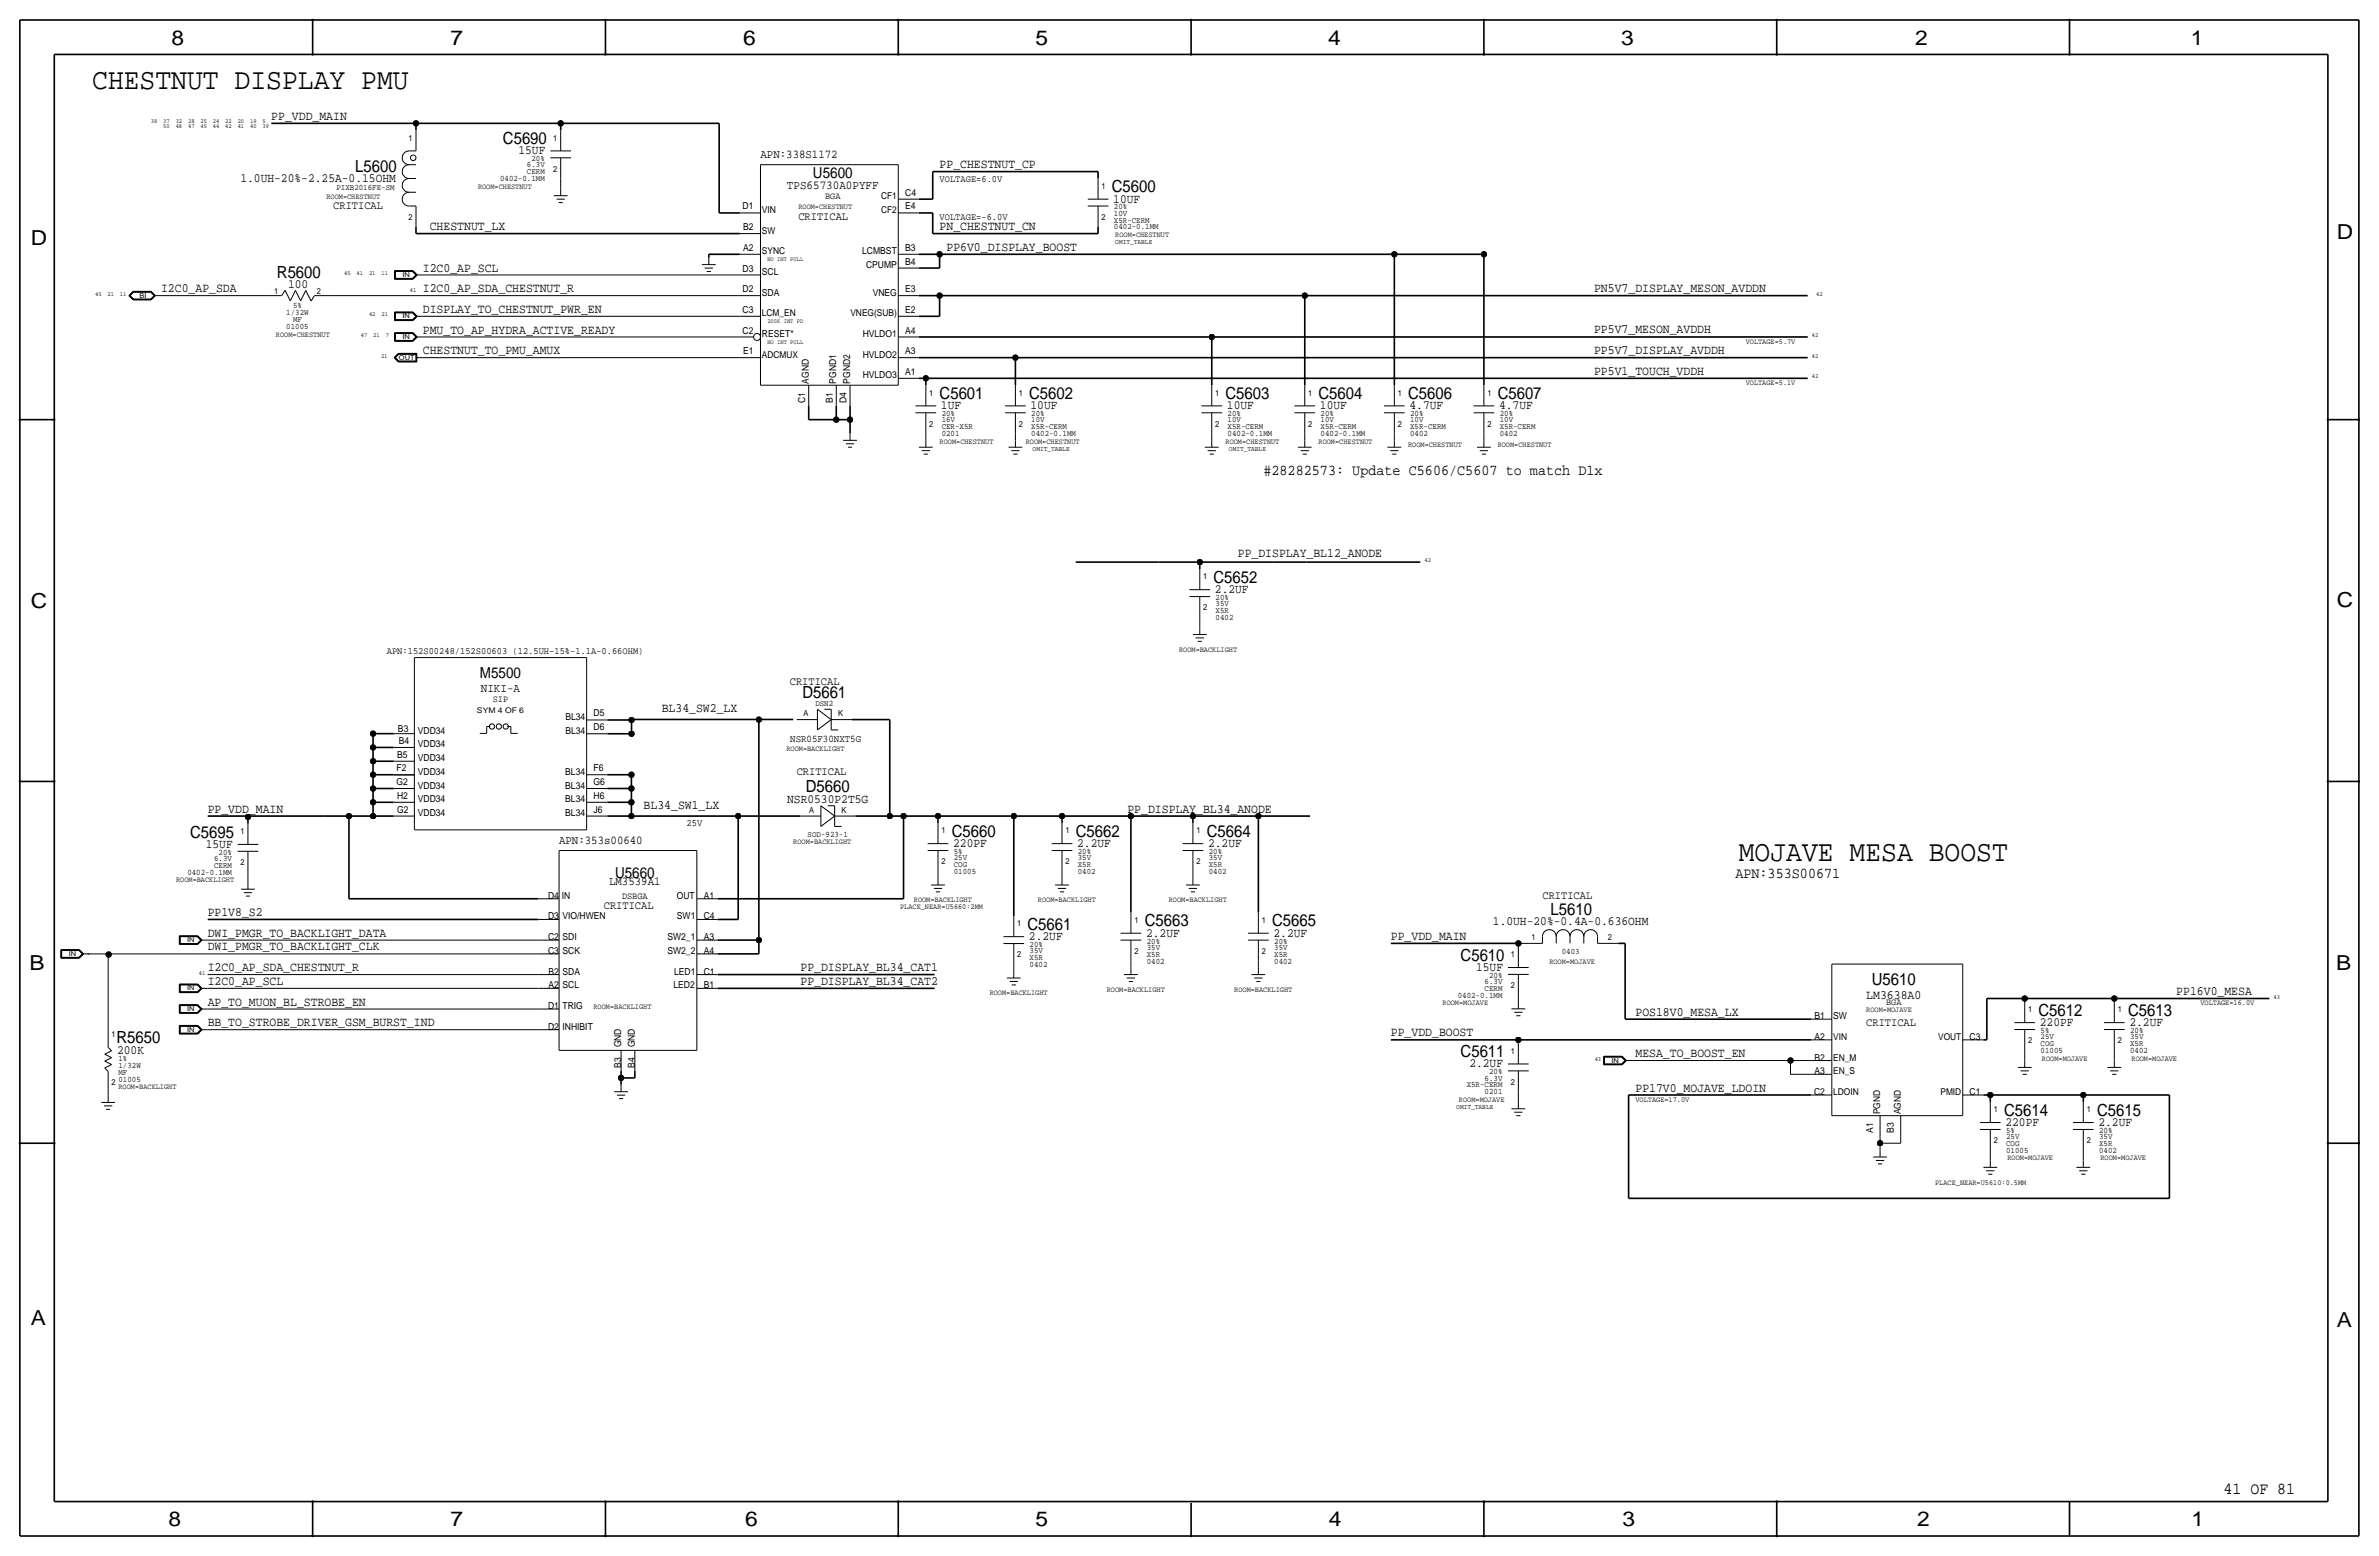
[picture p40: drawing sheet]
<svg xmlns="http://www.w3.org/2000/svg" width="877mm" height="574mm" viewBox="0 0 877 574" stroke-linecap="round" stroke-linejoin="round" font-family="sans-serif">
<defs><g id="words">
<g font-size="10.9">
<text x="34" y="32.8">CHESTNUT DISPLAY PMU</text>
<text x="641" y="317.2">MOJAVE MESA BOOST</text>
</g>
<g font-size="7.6">
<text x="63.2" y="16.5">8</text>
<text x="166.1" y="16.5">7</text>
<text x="274" y="16.5">6</text>
<text x="381.7" y="16.5">5</text>
<text x="489.7" y="16.5">4</text>
<text x="597.6" y="16.5">3</text>
<text x="706.1" y="16.5">2</text>
<text x="807.7" y="16.5">1</text>
<text x="861.5" y="88.1">D</text>
<text x="11.4" y="90.4">D</text>
<text x="11.4" y="224.3">C</text>
<text x="861.5" y="223.8">C</text>
<text x="10.8" y="357.6">B</text>
<text x="861.3" y="357.4">B</text>
<text x="11.3" y="488.4">A</text>
<text x="861.5" y="489.2">A</text>
<text x="62.2" y="562.6">8</text>
<text x="166" y="562.6">7</text>
<text x="274.8" y="562.6">6</text>
<text x="381.7" y="562.6">5</text>
<text x="489.9" y="562.6">4</text>
<text x="598.1" y="562.6">3</text>
<text x="706.8" y="562.6">2</text>
<text x="807.9" y="562.6">1</text>
</g>
<g font-size="6.2">
<text x="185.4" y="53.1">C5690</text>
<text x="131" y="63.2">L5600</text>
<text x="409.9" y="70.9">C5600</text>
<text x="102.1" y="102.6">R5600</text>
<text x="346.4" y="147.1">C5601</text>
<text x="379.4" y="147.1">C5602</text>
<text x="451.8" y="147.1">C5603</text>
<text x="486.1" y="147.1">C5604</text>
<text x="519.1" y="147.1">C5606</text>
<text x="552.1" y="147.1">C5607</text>
<text x="447.4" y="214.8">C5652</text>
<text x="295.8" y="257.4">D5661</text>
<text x="297.1" y="291.9">D5660</text>
<text x="70.1" y="308.7">C5695</text>
<text x="350.9" y="308.4">C5660</text>
<text x="396.6" y="308.4">C5662</text>
<text x="444.9" y="308.4">C5664</text>
<text x="422" y="341.4">C5663</text>
<text x="469" y="341.4">C5665</text>
<text x="571.7" y="337.3">L5610</text>
<text x="378.8" y="342.7">C5661</text>
<text x="538.5" y="354.1">C5610</text>
<text x="690.1" y="363">U5610</text>
<text x="751.5" y="374.4">C5612</text>
<text x="784.6" y="374.4">C5613</text>
<text x="42.9" y="384.5">R5650</text>
<text x="538.5" y="389.6">C5611</text>
<text x="738.8" y="411.2">C5614</text>
<text x="773.1" y="411.2">C5615</text>
<text x="819.7" y="550.8">41 OF 81</text>
</g>
<g font-size="5.6">
<text x="299.7" y="65.8">U5600</text>
<text x="465.8" y="175">#28282573: Update C5606/C5607 to match D1x</text>
<text x="176.9" y="250">M5500</text>
<text x="226.7" y="323.7">U5660</text>
<text x="639.8" y="323.6">APN:353S00671</text>
</g>
<g font-size="4.7">
<text x="100" y="44.2">PP_VDD_MAIN</text>
<text x="191.1" y="56.9">15UF</text>
<text x="346.4" y="62">PP_CHESTNUT_CP</text>
<text x="88.6" y="67.1">1.0UH-20%-2.25A-0.15OHM</text>
<text x="410.4" y="74.7">10UF</text>
<text x="158.4" y="84.8">CHESTNUT_LX</text>
<text x="346.4" y="84.8">PN_CHESTNUT_CN</text>
<text x="348.9" y="92.5">PP6V0_DISPLAY_BOOST</text>
<text x="155.9" y="100.1">I2C0_AP_SCL</text>
<text x="59.4" y="107.7">I2C0_AP_SDA</text>
<text x="106.2" y="106.2">100</text>
<text x="155.9" y="107.7">I2C0_AP_SDA_CHESTNUT_R</text>
<text x="587.7" y="107.7">PN5V7_DISPLAY_MESON_AVDDN</text>
<text x="155.9" y="115.3">DISPLAY_TO_CHESTNUT_PWR_EN</text>
<text x="155.9" y="122.9">PMU_TO_AP_HYDRA_ACTIVE_READY</text>
<text x="587.7" y="122.9">PP5V7_MESON_AVDDH</text>
<text x="155.9" y="130.6">CHESTNUT_TO_PMU_AMUX</text>
<text x="587.7" y="130.5">PP5V7_DISPLAY_AVDDH</text>
<text x="587.7" y="138.2">PP5V1_TOUCH_VDDH</text>
<text x="346.9" y="150.9">1UF</text>
<text x="379.9" y="150.9">10UF</text>
<text x="452.3" y="150.9">10UF</text>
<text x="486.6" y="150.9">10UF</text>
<text x="519.6" y="150.9">4.7UF</text>
<text x="552.7" y="150.9">4.7UF</text>
<text x="456.3" y="205.3">PP_DISPLAY_BL12_ANODE</text>
<text x="447.9" y="218.6">2.2UF</text>
<text x="244" y="262.6">BL34_SW2_LX</text>
<text x="76.6" y="299.5">PP_VDD_MAIN</text>
<text x="237.3" y="298.1">BL34_SW1_LX</text>
<text x="290.2" y="296">NSR0530P2T5G</text>
<text x="415.7" y="299.5">PP_DISPLAY_BL34_ANODE</text>
<text x="75.8" y="312.5">15UF</text>
<text x="351.4" y="312.2">220PF</text>
<text x="397.1" y="312.2">2.2UF</text>
<text x="445.4" y="312.2">2.2UF</text>
<text x="76.6" y="337.6">PP1V8_S2</text>
<text x="550.4" y="340.9">1.0UH-20%-0.4A-0.636OHM</text>
<text x="76.6" y="345.3">DWI_PMGR_TO_BACKLIGHT_DATA</text>
<text x="379.3" y="346.5">2.2UF</text>
<text x="422.5" y="345.3">2.2UF</text>
<text x="469.5" y="345.3">2.2UF</text>
<text x="512.8" y="346.5">PP_VDD_MAIN</text>
<text x="76.6" y="350.3">DWI_PMGR_TO_BACKLIGHT_CLK</text>
<text x="76.6" y="358">I2C0_AP_SDA_CHESTNUT_R</text>
<text x="295.1" y="358">PP_DISPLAY_BL34_CAT1</text>
<text x="544.2" y="357.9">15UF</text>
<text x="76.6" y="363">I2C0_AP_SCL</text>
<text x="295.1" y="363">PP_DISPLAY_BL34_CAT2</text>
<text x="76.6" y="370.7">AP_TO_MUON_BL_STROBE_EN</text>
<text x="688.1" y="368">LM3638A0</text>
<text x="802.3" y="366.8">PP16V0_MESA</text>
<text x="602.9" y="374.4">POS18V0_MESA_LX</text>
<text x="76.6" y="378.3">BB_TO_STROBE_DRIVER_GSM_BURST_IND</text>
<text x="512.8" y="382">PP_VDD_BOOST</text>
<text x="752" y="378.2">220PF</text>
<text x="785.1" y="378.2">2.2UF</text>
<text x="43.2" y="388.3">200K</text>
<text x="602.9" y="389.6">MESA_TO_BOOST_EN</text>
<text x="541.7" y="393.4">2.2UF</text>
<text x="602.9" y="402.3">PP17V0_MOJAVE_LDOIN</text>
<text x="739.3" y="415">220PF</text>
<text x="773.6" y="415">2.2UF</text>
</g>
<g font-size="4.5">
<text x="290.1" y="69.6">TPS65730A0PYFF</text>
<text x="177.3" y="255.1">NIKI-A</text>
</g>
<g font-size="4.4">
<text x="280.4" y="58.2">APN:338S1172</text>
<text x="206.1" y="311">APN:353s00640</text>
<text x="224.6" y="326.2">LM3539A1</text>
</g>
<g font-size="4.3">
<text x="122.9" y="77.2">CRITICAL</text>
<text x="294.3" y="81">CRITICAL</text>
<text x="291.2" y="252.5">CRITICAL</text>
<text x="293.7" y="285.6">CRITICAL</text>
<text x="222.6" y="335.1">CRITICAL</text>
<text x="568.7" y="331.2">CRITICAL</text>
<text x="688" y="378.2">CRITICAL</text>
</g>
<text font-size="3.8" x="291.3" y="273.6">NSR05F30NXT5G</text>
<g font-size="3.6">
<text x="346.4" y="67.1">VOLTAGE=6.0V</text>
<text x="346.4" y="81">VOLTAGE=-6.0V</text>
<text x="142.6" y="241.1">APN:152S00248/152S00603 (12.5UH-15%-1.1A-0.66OHM)</text>
<text x="253.1" y="304.6">25V</text>
</g>
<g font-size="3.5">
<text x="273.8" y="77.2">D1</text>
<text x="304.2" y="73.4">BGA</text>
<text x="324.8" y="73.4">CF1</text>
<text x="333.7" y="77.2">E4</text>
<text x="333.7" y="72.1">C4</text>
<text x="280.9" y="78.5">VIN</text>
<text x="324.8" y="78.5">CF2</text>
<text x="274" y="84.8">B2</text>
<text x="280.9" y="86.1">SW</text>
<text x="274" y="92.5">A2</text>
<text x="280.9" y="93.7">SYNC</text>
<text x="317.9" y="93.7">LCMBST</text>
<text x="333.7" y="92.5">B3</text>
<text x="273.8" y="100.1">D3</text>
<text x="280.9" y="101.3">SCL</text>
<text x="319.3" y="98.8">CPUMP</text>
<text x="333.7" y="97.5">B4</text>
<text x="273.8" y="107.7">D2</text>
<text x="333.7" y="107.7">E3</text>
<text x="280.9" y="109">SDA</text>
<text x="321.7" y="109">VNEG</text>
<text x="273.8" y="115.3">C3</text>
<text x="280.9" y="116.6">LCM_EN</text>
<text x="313.5" y="116.6">VNEG(SUB)</text>
<text x="333.7" y="115.3">E2</text>
<text x="273.8" y="122.9">C2</text>
<text x="280.9" y="124.2">RESET*</text>
<text x="318" y="124.2">HVLDO1</text>
<text x="333.7" y="122.9">A4</text>
<text x="274" y="130.6">E1</text>
<text x="280.9" y="131.8">ADCMUX</text>
<text x="318" y="131.8">HVLDO2</text>
<text x="333.7" y="130.6">A3</text>
<text x="298.1" y="141.5" transform="rotate(-90 298.1 141.5)">AGND</text>
<text x="308.3" y="141.5" transform="rotate(-90 308.3 141.5)">PGND1</text>
<text x="313.4" y="141.5" transform="rotate(-90 313.4 141.5)">PGND2</text>
<text x="318" y="139.4">HVLDO3</text>
<text x="333.7" y="138.2">A1</text>
<text x="296.9" y="148.6" transform="rotate(-90 296.9 148.6)">C1</text>
<text x="307" y="148.4" transform="rotate(-90 307 148.4)">B1</text>
<text x="312.1" y="148.6" transform="rotate(-90 312.1 148.6)">D4</text>
<text x="181.7" y="258.9">SIP</text>
<text x="146.7" y="269.8">B3</text>
<text x="208.4" y="265.4">BL34</text>
<text x="218.9" y="269.2">D6</text>
<text x="218.9" y="264.1">D5</text>
<text x="147" y="274.4">B4</text>
<text x="154" y="270.4">VDD34</text>
<text x="154" y="275.5">VDD34</text>
<text x="208.4" y="270.5">BL34</text>
<text x="146.4" y="279.3">B5</text>
<text x="154" y="280.6">VDD34</text>
<text x="146.2" y="284.3">F2</text>
<text x="154" y="285.6">VDD34</text>
<text x="208.4" y="285.6">BL34</text>
<text x="218.8" y="284.3">F6</text>
<text x="146.2" y="289.4">G2</text>
<text x="154" y="290.6">VDD34</text>
<text x="208.4" y="290.6">BL34</text>
<text x="218.8" y="289.4">G6</text>
<text x="146.4" y="299.5">G2</text>
<text x="146.4" y="294.5">H2</text>
<text x="154" y="295.7">VDD34</text>
<text x="208.4" y="295.7">BL34</text>
<text x="218.8" y="299.5">J6</text>
<text x="218.8" y="294.4">H6</text>
<text x="154" y="300.8">VDD34</text>
<text x="208.4" y="300.8">BL34</text>
<text x="202.1" y="331.3">D4</text>
<text x="207.1" y="331.3">IN</text>
<text x="229.3" y="331.3">DSBGA</text>
<text x="249.5" y="331.3">OUT</text>
<text x="259.5" y="331.3">A1</text>
<text x="202.1" y="338.9">D3</text>
<text x="207.4" y="338.9">VIO/HWEN</text>
<text x="249.6" y="338.9">SW1</text>
<text x="259.5" y="338.9">C4</text>
<text x="202.1" y="346.5">C2</text>
<text x="207.4" y="346.5">SDI</text>
<text x="246.1" y="346.5">SW2_1</text>
<text x="259.5" y="346.5">A3</text>
<text x="202.1" y="351.6">C3</text>
<text x="207.4" y="351.6">SCK</text>
<text x="246.1" y="351.6">SW2_2</text>
<text x="259.5" y="351.6">A4</text>
<text x="202.3" y="359.2">B2</text>
<text x="207.4" y="359.2">SDA</text>
<text x="248.5" y="359.2">LED1</text>
<text x="259.5" y="359.2">C1</text>
<text x="202.3" y="364.3">A2</text>
<text x="207.4" y="364.3">SCL</text>
<text x="248.3" y="364.3">LED2</text>
<text x="259.5" y="364.3">B1</text>
<text x="202.1" y="371.9">D1</text>
<text x="207.4" y="371.9">TRIG</text>
<text x="695.4" y="370.6">BGA</text>
<text x="668.9" y="375.7">B1</text>
<text x="675.8" y="375.7">SW</text>
<text x="202.1" y="379.5">D2</text>
<text x="207.4" y="379.5">INHIBIT</text>
<text x="668.9" y="383.3">A2</text>
<text x="675.8" y="383.3">VIN</text>
<text x="714.5" y="383.3">VOUT</text>
<text x="726.1" y="383.3">C3</text>
<text x="229" y="386.1" transform="rotate(-90 229 386.1)">GND</text>
<text x="234" y="386.1" transform="rotate(-90 234 386.1)">GND</text>
<text x="229" y="393.6" transform="rotate(-90 229 393.6)">B3</text>
<text x="234" y="393.6" transform="rotate(-90 234 393.6)">B4</text>
<text x="668.9" y="396">A3</text>
<text x="668.9" y="390.9">B2</text>
<text x="675.8" y="396">EN_S</text>
<text x="675.8" y="390.9">EN_M</text>
<text x="668.8" y="403.6">C2</text>
<text x="675.8" y="403.6">LDOIN</text>
<text x="715.4" y="403.6">PMID</text>
<text x="726.1" y="403.6">C1</text>
<text x="693.1" y="410.7" transform="rotate(-90 693.1 410.7)">PGND</text>
<text x="700.7" y="410.7" transform="rotate(-90 700.7 410.7)">AGND</text>
<text x="690.6" y="417.6" transform="rotate(-90 690.6 417.6)">A1</text>
<text x="698.2" y="417.6" transform="rotate(-90 698.2 417.6)">B3</text>
</g>
<g font-size="3.1">
<text x="150.6" y="51.8">1</text>
<text x="203.9" y="51.8">1</text>
<text x="195.9" y="59.4">20%</text>
<text x="194.3" y="61.7">6.3V</text>
<text x="194.3" y="64.3">CERM</text>
<text x="203.9" y="63.2">2</text>
<text x="124" y="70.1">PIXB2016FE-SM</text>
<text x="184.4" y="66.8">0402-0.1MM</text>
<text x="406.1" y="69.6">1</text>
<text x="410.7" y="77.2">20%</text>
<text x="150.6" y="81">2</text>
<text x="406.1" y="81">2</text>
<text x="410.7" y="79.5">10V</text>
<text x="410.7" y="82">X5R-CERM</text>
<text x="410.7" y="84.6">0402-0.1MM</text>
<text x="101" y="108.2">1</text>
<text x="108" y="113.5">5%</text>
<text x="116.8" y="108.2">2</text>
<text x="105.6" y="116.1">1/32W</text>
<text x="108" y="118.6">MF</text>
<text x="105.6" y="121.2">01005</text>
<text x="342.6" y="145.8">1</text>
<text x="375.6" y="145.8">1</text>
<text x="448" y="145.8">1</text>
<text x="482.3" y="145.8">1</text>
<text x="515.3" y="145.8">1</text>
<text x="548.3" y="145.8">1</text>
<text x="347.2" y="155.7">16V</text>
<text x="347.2" y="153.4">20%</text>
<text x="380.2" y="153.4">20%</text>
<text x="380.2" y="155.7">10V</text>
<text x="452.6" y="153.4">20%</text>
<text x="452.6" y="155.7">10V</text>
<text x="486.9" y="155.7">10V</text>
<text x="486.9" y="153.4">20%</text>
<text x="519.9" y="153.4">20%</text>
<text x="519.9" y="155.7">10V</text>
<text x="552.9" y="155.7">10V</text>
<text x="552.9" y="153.4">20%</text>
<text x="342.6" y="157.2">2</text>
<text x="347.2" y="158.2">CER-X5R</text>
<text x="347.2" y="160.8">0201</text>
<text x="375.6" y="157.2">2</text>
<text x="380.2" y="158.2">X5R-CERM</text>
<text x="380.2" y="160.8">0402-0.1MM</text>
<text x="448" y="157.2">2</text>
<text x="452.6" y="160.8">0402-0.1MM</text>
<text x="452.6" y="158.2">X5R-CERM</text>
<text x="482.3" y="157.2">2</text>
<text x="486.9" y="158.2">X5R-CERM</text>
<text x="486.9" y="160.8">0402-0.1MM</text>
<text x="515.3" y="157.2">2</text>
<text x="519.9" y="160.8">0402</text>
<text x="519.9" y="158.2">X5R-CERM</text>
<text x="548.3" y="157.2">2</text>
<text x="552.9" y="160.8">0402</text>
<text x="552.9" y="158.2">X5R-CERM</text>
<text x="443.6" y="213.5">1</text>
<text x="448.2" y="221.2">20%</text>
<text x="443.6" y="225">2</text>
<text x="448.2" y="223.4">35V</text>
<text x="448.2" y="226">X5R</text>
<text x="448.2" y="228.5">0402</text>
<text x="296.3" y="264">A</text>
<text x="300.6" y="260.2">DSN2</text>
<text x="309" y="264">K</text>
<text x="298.3" y="299.5">A</text>
<text x="310.2" y="299.5">K</text>
<text x="88.6" y="307.4">1</text>
<text x="297.7" y="308.4">SOD-923-1</text>
<text x="347.1" y="307.2">1</text>
<text x="392.8" y="307.2">1</text>
<text x="441.1" y="307.2">1</text>
<text x="79" y="317.3">6.3V</text>
<text x="80.6" y="315.1">20%</text>
<text x="351.7" y="314.8">5%</text>
<text x="351.7" y="317.1">25V</text>
<text x="397.4" y="317.1">35V</text>
<text x="397.4" y="314.8">20%</text>
<text x="445.6" y="314.8">20%</text>
<text x="445.6" y="317.1">35V</text>
<text x="69.1" y="322.4">0402-0.1MM</text>
<text x="79" y="319.9">CERM</text>
<text x="88.6" y="318.9">2</text>
<text x="347.1" y="318.6">2</text>
<text x="351.7" y="322.1">01005</text>
<text x="351.7" y="319.6">COG</text>
<text x="392.8" y="318.6">2</text>
<text x="397.4" y="322.1">0402</text>
<text x="397.4" y="319.6">X5R</text>
<text x="441.1" y="318.6">2</text>
<text x="445.6" y="319.6">X5R</text>
<text x="445.6" y="322.1">0402</text>
<text x="375" y="341.4">1</text>
<text x="418.2" y="340.2">1</text>
<text x="465.2" y="340.2">1</text>
<text x="422.8" y="347.8">20%</text>
<text x="469.8" y="347.8">20%</text>
<text x="564.6" y="346.5">1</text>
<text x="592.8" y="346.5">2</text>
<text x="375" y="352.9">2</text>
<text x="379.6" y="349.1">20%</text>
<text x="379.6" y="351.3">35V</text>
<text x="379.6" y="353.9">X5R</text>
<text x="418.2" y="351.6">2</text>
<text x="422.8" y="352.6">X5R</text>
<text x="422.8" y="350.1">35V</text>
<text x="465.2" y="351.6">2</text>
<text x="469.8" y="350.1">35V</text>
<text x="469.8" y="352.6">X5R</text>
<text x="557" y="352.8">1</text>
<text x="575.8" y="351.8">0403</text>
<text x="379.6" y="356.4">0402</text>
<text x="422.8" y="355.2">0402</text>
<text x="469.8" y="355.2">0402</text>
<text x="547.3" y="365.3">CERM</text>
<text x="547.3" y="362.7">6.3V</text>
<text x="549" y="360.4">20%</text>
<text x="557" y="364.2">2</text>
<text x="537.4" y="367.8">0402-0.1MM</text>
<text x="747.7" y="373.1">1</text>
<text x="780.7" y="373.1">1</text>
<text x="41.1" y="382.2">1</text>
<text x="752.3" y="380.7">5%</text>
<text x="752.3" y="383">25V</text>
<text x="785.3" y="383">35V</text>
<text x="785.3" y="380.7">20%</text>
<text x="557" y="388.4">1</text>
<text x="747.7" y="384.6">2</text>
<text x="752.3" y="388.1">01005</text>
<text x="752.3" y="385.6">COG</text>
<text x="780.7" y="384.6">2</text>
<text x="785.3" y="385.6">X5R</text>
<text x="785.3" y="388.1">0402</text>
<text x="43.7" y="393.7">1/32W</text>
<text x="43.7" y="391.1">1%</text>
<text x="549" y="396">20%</text>
<text x="41.1" y="400">2</text>
<text x="43.7" y="396.2">MF</text>
<text x="43.7" y="398.7">01005</text>
<text x="540.7" y="400.8">X5R-CERM</text>
<text x="547.3" y="398.3">6.3V</text>
<text x="557" y="399.8">2</text>
<text x="547.3" y="403.4">0201</text>
<text x="735" y="410">1</text>
<text x="769.3" y="410">1</text>
<text x="739.6" y="419.9">25V</text>
<text x="739.6" y="417.6">5%</text>
<text x="773.9" y="419.9">35V</text>
<text x="773.9" y="417.6">20%</text>
<text x="735" y="421.4">2</text>
<text x="739.6" y="422.4">COG</text>
<text x="739.6" y="424.9">01005</text>
<text x="769.3" y="421.4">2</text>
<text x="773.9" y="422.4">X5R</text>
<text x="773.9" y="424.9">0402</text>
</g>
<g font-size="2.9">
<text x="176.2" y="69.6">ROOM=CHESTNUT</text>
<text x="120.3" y="73.4">ROOM=CHESTNUT</text>
<text x="294.3" y="77.2">ROOM=CHESTNUT</text>
<text x="411.2" y="87.4">ROOM=CHESTNUT</text>
<text x="101.7" y="124.2">ROOM=CHESTNUT</text>
<text x="643.6" y="126.7">VOLTAGE=5.7V</text>
<text x="643.6" y="142">VOLTAGE=5.1V</text>
<text x="346.4" y="163.6">ROOM=CHESTNUT</text>
<text x="378.2" y="163.6">ROOM=CHESTNUT</text>
<text x="451.8" y="163.6">ROOM=CHESTNUT</text>
<text x="486.1" y="163.6">ROOM=CHESTNUT</text>
<text x="519.1" y="164.8">ROOM=CHESTNUT</text>
<text x="552.1" y="164.8">ROOM=CHESTNUT</text>
<text x="434.7" y="240.2">ROOM=BACKLIGHT</text>
<text x="175.8" y="262.7">SYM 4 OF 6</text>
<text x="289.9" y="276.7">ROOM=BACKLIGHT</text>
<text x="292.5" y="311">ROOM=BACKLIGHT</text>
<text x="64.9" y="325.2">ROOM=BACKLIGHT</text>
<text x="331.8" y="335.1">PLACE_NEAR=U5660:2MM</text>
<text x="336.9" y="332.6">ROOM=BACKLIGHT</text>
<text x="382.6" y="332.6">ROOM=BACKLIGHT</text>
<text x="430.9" y="332.5">ROOM=BACKLIGHT</text>
<text x="571.2" y="355.3">ROOM=MOJAVE</text>
<text x="408" y="365.6">ROOM=BACKLIGHT</text>
<text x="455" y="365.6">ROOM=BACKLIGHT</text>
<text x="218.8" y="371.9">ROOM=BACKLIGHT</text>
<text x="364.9" y="366.8">ROOM=BACKLIGHT</text>
<text x="531.8" y="370.6">ROOM=MOJAVE</text>
<text x="811.2" y="370.6">VOLTAGE=16.0V</text>
<text x="688" y="373.1">ROOM=MOJAVE</text>
<text x="752.8" y="390.9">ROOM=MOJAVE</text>
<text x="785.8" y="390.9">ROOM=MOJAVE</text>
<text x="43.7" y="401.3">ROOM=BACKLIGHT</text>
<text x="537.9" y="406.1">ROOM=MOJAVE</text>
<text x="602.9" y="406.1">VOLTAGE=17.0V</text>
<text x="740.1" y="427.7">ROOM=MOJAVE</text>
<text x="774.4" y="427.7">ROOM=MOJAVE</text>
<text x="713.4" y="436.6">PLACE_NEAR=U5610:0.5MM</text>
</g>
<g font-size="2.6">
<text x="411.2" y="89.9">OMIT_TABLE</text>
<text x="380.7" y="166.1">OMIT_TABLE</text>
<text x="453.1" y="166.1">OMIT_TABLE</text>
<text x="536.9" y="408.7">OMIT_TABLE</text>
</g>
<g font-size="2.5">
<text x="148.3" y="102.1">IN</text>
<text x="51.5" y="109.7">BI</text>
<text x="148.3" y="117.3">IN</text>
<text x="148.3" y="125">IN</text>
<text x="147.1" y="132.6">OUT</text>
<text x="69" y="347.3">IN</text>
<text x="25.3" y="352.4">IN</text>
<text x="69" y="365.1">IN</text>
<text x="69" y="372.7">IN</text>
<text x="69" y="380.3">IN</text>
<text x="594.1" y="391.7">IN</text>
</g>
<g font-size="2.3">
<text x="55.6" y="45.5">38</text>
<text x="60.2" y="47.3">50</text>
<text x="60.2" y="45.5">37</text>
<text x="64.8" y="47.3">48</text>
<text x="64.8" y="45.5">32</text>
<text x="69.3" y="47.3">47</text>
<text x="69.3" y="45.5">28</text>
<text x="73.9" y="47.3">45</text>
<text x="73.9" y="45.5">25</text>
<text x="78.5" y="47.3">44</text>
<text x="78.5" y="45.5">24</text>
<text x="83.1" y="47.3">42</text>
<text x="83.1" y="45.5">22</text>
<text x="87.6" y="47.3">41</text>
<text x="87.6" y="45.5">20</text>
<text x="92.2" y="47.3">40</text>
<text x="92.2" y="45.5">19</text>
<text x="96.8" y="47.3">39</text>
<text x="96.8" y="45.5">5</text>
<text x="126.9" y="101.4">45</text>
<text x="131.5" y="101.4">41</text>
<text x="136.1" y="101.4">21</text>
<text x="140.6" y="101.4">11</text>
<text x="282.9" y="96.3">NO INT PULL</text>
<text x="151.1" y="107.7">41</text>
<text x="35.1" y="109">45</text>
<text x="39.6" y="109">21</text>
<text x="44.2" y="109">11</text>
<text x="669.5" y="109">42</text>
<text x="136.1" y="116.6">42</text>
<text x="140.6" y="116.6">21</text>
<text x="282.9" y="119.1">200K INT PD</text>
<text x="133.1" y="124.2">47</text>
<text x="137.6" y="124.2">21</text>
<text x="142.2" y="124.2">7</text>
<text x="668" y="124.2">42</text>
<text x="140.5" y="131.8">21</text>
<text x="282.9" y="126.7">NO INT PULL</text>
<text x="668" y="131.8">42</text>
<text x="668" y="139.4">42</text>
<text x="525.2" y="207.2">42</text>
<text x="73.3" y="359.2">41</text>
<text x="838.2" y="368">43</text>
<text x="587.9" y="390.9">43</text>
</g>
</g></defs>
<g fill="none" stroke="#000" stroke-width=".37">
<path d="M150.8 55.6h2.6zM150.8 55.6a2.54 2.54 0 0 0-2.5 2.6 2.54 2.54 0 0 0 2.5 2.5 2.54 2.54 0 0 0-2.5 2.5 2.54 2.54 0 0 0 2.5 2.6 2.54 2.54 0 0 0-2.5 2.5 2.54 2.54 0 0 0 2.5 2.6 2.54 2.54 0 0 0-2.5 2.5 2.54 2.54 0 0 0 2.5 2.5M153.4 48v7.6zM202.9 58.2h7.6zM202.9 55.6h7.6zM206.7 48v7.6zM206.7 58.2v7.6zM150.8 60.7h2.6zM150.8 65.8h2.6zM150.8 70.9h2.6zM150.8 75.9h2.6zM153.4 75.9v7.7z"/>
<path d="M204.2 72.1h5zM205.2 73.4h3zM205.9 74.7h1.6zM206.7 65.8v3.8zM206.7 69.6v2.5zM272.7 78.5h7.7zM280.4 60.7v81.3zM280.4 60.7h50.8zM331.2 73.4h7.6zM331.2 78.5h7.6zM331.2 60.7v81.3zM401 75.9h7.6z"/>
<path d="M401 73.4h7.6zM404.8 65.8v7.6zM404.8 75.9v7.7zM145.4 99.8h6.8zM145.4 99.8v3.1zM145.5 99.9v2.9zM145.5 99.9h6.7zM145.6 100v2.7zM145.6 100h6.5zM152.1 100l1.4 1.3zM152.2 99.9l1.5 1.4zM152.2 99.8l1.6 1.5z"/>
<path d="M258.8 97.5h5.1zM259.8 98.8h3zM261.3 95v2.5zM272.7 93.7h7.7zM272.7 86.1h7.7zM331.2 98.8h7.6zM331.2 93.7h7.6zM47.5 109l1.6-1.6zM47.5 109l1.6 1.5zM47.7 109l1.4 1.4zM47.7 109l1.4-1.5zM47.8 109l1.4-1.4z"/>
<path d="M47.8 109l1.4 1.3zM48 109l1.2 1.2zM49.1 110.5h6.6zM49.1 107.4h6.6zM49.1 107.5h6.6zM49.1 110.4h6.6zM49.2 110.3h6.4zM49.2 107.6h6.4zM49.2 110.2h6.4zM49.2 107.7h6.4zM49.2 107.7l-1.2 1.3zM55.6 110.2l1.2-1.2z"/>
<path d="M55.6 107.7l1.2 1.3zM55.6 110.3l1.4-1.3zM55.6 107.6l1.4 1.4zM55.7 107.5l1.4 1.5zM55.7 110.4l1.5-1.4zM55.7 110.5l1.6-1.5zM55.7 107.4l1.6 1.6zM56.8 109h2.6zM59.4 109h39.4zM98.8 109h5zM105.1 107l-1.3 2zM105.1 107l1.9 3.9z"/>
<path d="M108.9 107l-1.9 3.9zM108.9 107l1.9 3.9zM112.7 107l-1.9 3.9zM112.7 107l2 3.9zM115.9 109l-1.2 2zM115.9 109h5.7zM121.6 109h151.1zM145.4 115h6.8zM145.4 115v3.2zM145.4 118.2h6.8zM145.4 102.9h6.8zM145.5 115.1v3z"/>
<path d="M145.5 118.1h6.7zM145.5 102.8h6.7zM145.5 115.1h6.7zM145.6 115.2v2.8zM145.6 118h6.5zM145.6 102.7h6.5zM145.6 115.2h6.5zM145.7 115.3h6.4zM145.7 115.3v2.6zM145.7 117.9h6.4zM145.7 100.1h6.4zM145.7 100.1v2.5z"/>
<path d="M145.7 102.6h6.4zM152.1 117.9l1.3-1.3zM152.1 102.6l1.3-1.3zM152.1 115.3l1.3 1.3zM152.1 100.1l1.3 1.2zM152.1 118l1.4-1.4zM152.1 102.7l1.4-1.4zM152.1 115.2l1.4 1.4zM152.2 115.1l1.5 1.5zM152.2 118.1l1.5-1.5zM152.2 118.2l1.6-1.6zM152.2 102.9l1.6-1.6z"/>
<path d="M152.2 115l1.6 1.6zM153.4 116.6h2.5zM153.4 101.3h2.5zM153.7 101.3l-1.5 1.5zM155.9 116.6h116.8zM155.9 101.3h116.8zM260.6 100.1h1.5zM272.7 116.6h7.7zM272.7 109h7.7zM272.7 101.3h7.7zM331.2 109h7.6zM331.2 116.6h7.6z"/>
<path d="M145.3 131.8l1.6 1.6zM145.3 131.8l1.6-1.5zM145.4 122.6h6.8zM145.4 131.8l1.5 1.5zM145.4 131.8l1.5-1.4zM145.4 122.6v3.2zM145.4 125.8h6.8zM145.5 122.7v3zM145.5 125.7h6.7zM145.5 122.7h6.7zM145.6 131.8l1.4-1.3zM145.6 131.8l1.4 1.4z"/>
<path d="M145.6 122.8v2.8zM145.6 125.6h6.5zM145.6 122.8h6.5zM145.7 131.8l1.3-1.2zM145.7 122.9h6.4zM145.7 122.9v2.6zM145.7 125.5h6.4zM145.7 131.8l1.3 1.3zM146.9 130.3h6.8zM146.9 133.4h6.8zM146.9 130.4h6.7zM146.9 133.3h6.7z"/>
<path d="M147 133.2h6.5zM147 130.5h6.5zM147 130.6h6.4zM147 133.1h6.4zM152.1 125.5l1.3-1.3zM152.1 122.9l1.3 1.3zM152.1 125.6l1.4-1.4zM152.1 122.8l1.4 1.4zM152.2 122.7l1.5 1.5zM152.2 125.7l1.5-1.5zM152.2 125.8l1.6-1.6zM152.2 122.6l1.6 1.6z"/>
<path d="M153.4 130.6v2.5zM153.4 131.8h2.5zM153.4 124.2h2.5zM153.5 130.5v2.7zM153.6 130.4v2.9zM153.7 130.3v3.1zM155.9 124.2h116.8zM155.9 131.8h116.8zM272.7 124.2h5.1zM272.7 131.8h7.7zM331.2 124.2h7.6zM331.2 131.8h7.6z"/>
<path d="M331.2 139.4h7.6zM280.4 142h50.8zM298.1 142v7.6zM308.3 142v7.6zM313.4 159.8v2.5zM313.4 142v7.6zM337.5 152.1h7.6zM337.5 149.6h7.6zM341.3 159.8v2.5zM341.3 142v7.6zM341.3 152.1v7.7zM370.5 152.1h7.7z"/>
<path d="M370.5 149.6h7.7zM374.3 159.8v2.5zM374.3 142v7.6zM374.3 152.1v7.7zM442.9 152.1h7.6zM442.9 149.6h7.6zM446.7 159.8v2.5zM446.7 142v7.6zM446.7 152.1v7.7zM477.2 152.1h7.6zM477.2 149.6h7.6zM481 159.8v2.5z"/>
<path d="M481 142v7.6zM481 152.1v7.7zM510.2 152.1h7.7zM510.2 149.6h7.7zM514 159.8v2.5zM514 142v7.6zM514 152.1v7.7zM543.3 149.6h7.6zM543.3 152.1h7.6zM547.1 159.8v2.5zM547.1 142v7.6zM547.1 152.1v7.7z"/>
<path d="M310.8 162.3h5.1zM311.9 163.6h3zM312.6 164.8h1.5zM338.8 164.8h5.1zM339.8 166.1h3zM340.6 167.4h1.5zM341.3 162.3v2.5zM371.8 164.8h5.1zM372.8 166.1h3.1zM373.6 167.4h1.5zM374.3 162.3v2.5zM444.2 164.8h5.1z"/>
<path d="M445.2 166.1h3.1zM446 167.4h1.5zM446.7 162.3v2.5zM478.5 164.8h5.1zM479.5 166.1h3.1zM480.3 167.4h1.5zM481 162.3v2.5zM511.5 164.8h5.1zM512.5 166.1h3.1zM513.3 167.4h1.5zM514 162.3v2.5zM544.5 164.8h5.1z"/>
<path d="M545.5 166.1h3.1zM546.3 167.4h1.5zM547.1 162.3v2.5zM438.5 219.9h7.6zM438.5 217.4h7.6zM442.3 209.7v7.7zM442.3 219.9v7.6zM439.8 233.9h5.1zM440.8 235.1h3zM441.6 236.4h1.5zM442.3 227.5v3.8zM442.3 231.3v2.6z"/>
<path d="M152.8 242.4h63.5zM152.8 242.4v63.5zM216.3 242.4v63.5zM145.2 270.4h7.6zM145.2 275.5h7.6zM176.9 270.3h2.5zM179.4 267.8h1.3zM179.4 267.8v2.5zM187.1 267.8h1.2zM188.3 267.8v2.5zM188.3 270.3h2.6zM216.3 265.4h7.6z"/>
<path d="M216.3 270.5h7.6zM293.7 265.2h7.7zM301.4 261.4l5 3.8zM301.4 269.1l5-3.9zM301.4 261.4v7.7zM303.9 261.4h2.5zM306.4 269.1h2.6zM306.4 261.4v7.7zM306.4 265.2h7.7zM145.1 295.7h7.7zM145.1 285.6h7.7zM145.1 290.6h7.7z"/>
<path d="M145.2 285.7h7.6zM145.2 280.6h7.6zM216.3 295.7h7.6zM216.3 285.6h7.6zM216.3 290.6h7.6zM302.6 297v7.6zM302.6 297l5.1 3.8zM305.2 297h2.5zM307.7 297v7.6zM87.6 313.8h7.6zM87.6 311.2h7.6zM91.4 303.6v7.6z"/>
<path d="M91.4 313.8v7.6zM145.1 300.8h7.7zM152.8 305.9h63.5zM206.1 313.5h50.8zM206.1 313.5v73.7zM216.3 300.8h7.6zM256.9 313.5v73.7zM295 300.8h7.6zM302.6 304.6l5.1-3.8zM307.7 300.8h7.6zM307.7 304.6h2.5zM342 313.5h7.6z"/>
<path d="M342 311h7.6zM345.8 303.3v7.7zM345.8 313.5v7.6zM387.7 311h7.6zM387.7 313.5h7.6zM391.5 303.3v7.7zM391.5 313.5v7.6zM436 311h7.6zM436 313.5h7.6zM439.8 303.3v7.7zM439.8 313.5v7.6zM88.9 327.8h5z"/>
<path d="M89.9 329h3zM90.6 330.3h1.6zM91.4 321.4v3.8zM91.4 325.2v2.6zM198.5 331.3h7.6zM198.5 338.9h7.6zM256.9 331.3h7.6zM256.9 338.9h7.6zM343.3 326.2h5zM344.3 327.5h3zM345 328.7h1.6zM345.8 321.1v2.6z"/>
<path d="M345.8 323.7v2.5zM373.8 337.6v7.7zM389 326.2h5.1zM390 327.5h3.1zM390.8 328.7h1.5zM391.5 321.1v2.6zM391.5 323.7v2.5zM416.9 336.4v7.6zM437.3 326.2h5zM438.3 327.5h3zM439 328.7h1.6zM439.8 321.1v2.6z"/>
<path d="M439.8 323.7v2.5zM463.9 336.4v7.6zM22.4 350v3.2zM22.4 353.2h6.8zM22.4 350h6.8zM22.5 350.1h6.7zM22.5 350.1v3zM22.5 353.1h6.7zM22.6 350.2v2.8zM22.6 353h6.5zM22.6 350.2h6.5zM22.7 350.3v2.6z"/>
<path d="M22.7 352.9h6.4zM22.7 350.3h6.4zM29.1 352.9l1.3-1.3zM29.1 350.3l1.3 1.3zM29.1 353l1.4-1.4zM29.1 350.2l1.4 1.4zM29.2 350.1l1.5 1.5zM29.2 353.1l1.5-1.5zM29.2 350l1.6 1.6zM30.4 351.6h2.5zM30.8 351.6l-1.6 1.6zM32.3 351.6h166.2z"/>
<path d="M39.9 351.6v26.8zM66.1 344.9h6.8zM66.1 344.9v3.2zM66.1 348.1h6.8zM66.2 345h6.7zM66.2 345v3zM66.2 348h6.7zM66.3 345.2h6.5zM66.3 345.2v2.7zM66.3 347.9h6.5zM66.4 345.3h6.4zM66.4 345.3v2.5z"/>
<path d="M66.4 347.8h6.4zM72.8 345.3l1.2 1.2zM72.8 345.2l1.4 1.3zM72.8 347.9l1.4-1.4zM72.9 345l1.4 1.5zM72.9 348l1.4-1.5zM72.9 344.9l1.6 1.6zM74 346.5l-1.2 1.3zM74 346.5h2.6zM74.5 346.5l-1.6 1.6zM76.6 359.2h121.9zM76.6 346.5h121.9z"/>
<path d="M198.5 359.2h7.6zM198.5 346.5h7.6zM198.5 351.6h7.6zM256.9 359.2h7.6zM256.9 351.6h7.6zM256.9 346.5h7.6zM369.9 345.3h7.7zM369.9 347.8h7.7zM373.8 355.4v2.6zM373.8 358v2.5zM373.8 347.8v7.6zM413.1 344h7.6z"/>
<path d="M413.1 346.5h7.6zM414.4 359.2h5.1zM416.9 354.1v2.6zM416.9 346.5v7.6zM416.9 356.7v2.5zM460.1 344h7.6zM460.1 346.5h7.6zM461.4 359.2h5.1zM463.9 354.1v2.6zM463.9 356.7v2.5zM463.9 346.5v7.6zM556 359.2h7.6z"/>
<path d="M556 356.6h7.6zM559.8 349v7.6zM559.8 359.2v7.6zM561 347.7h7.7zM568.7 345.2v2.5zM568.7 345.2a2.54 2.54 0 0 1 2.5-2.5 2.54 2.54 0 0 1 2.5 2.5 2.54 2.54 0 0 1 2.6-2.5 2.54 2.54 0 0 1 2.5 2.5 2.54 2.54 0 0 1 2.6-2.5 2.54 2.54 0 0 1 2.5 2.5 2.54 2.54 0 0 1 2.5-2.5 2.54 2.54 0 0 1 2.6 2.5M573.7 345.2v2.5zM578.8 345.2v2.5zM583.9 345.2v2.5zM589 347.7h7.6zM589 345.2v2.5zM675.3 355.3h48.3z"/>
<path d="M675.3 355.3v55.9zM723.6 355.3v55.9zM39.9 378.4v7.6zM66.1 378h6.8zM66.1 370.3h6.8zM66.1 362.7h6.8zM66.1 378v3.1zM66.1 370.3v3.2zM66.1 373.5h6.8zM66.1 362.7v3.2zM66.1 365.9h6.8zM66.2 378.1h6.7z"/>
<path d="M66.2 370.4h6.7zM66.2 362.8h6.7zM66.2 378.1v2.9zM66.2 370.4v3zM66.2 373.4h6.7zM66.2 362.8v3zM66.2 365.8h6.7zM66.3 378.2h6.5zM66.3 370.6h6.5zM66.3 362.9h6.5zM66.3 378.2v2.7zM66.3 370.6v2.7z"/>
<path d="M66.3 373.3h6.5zM66.3 362.9v2.8zM66.3 365.7h6.5zM66.4 378.3h6.4zM66.4 370.7h6.4zM66.4 363h6.4zM66.4 378.3v2.5zM66.4 370.7v2.5zM66.4 373.2h6.4zM66.4 363v2.6zM66.4 365.6h6.4zM72.8 378.3l1.2 1.2z"/>
<path d="M72.8 370.7l1.2 1.2zM72.8 363l1.2 1.3zM72.8 378.2l1.4 1.3zM72.8 370.6l1.4 1.3zM72.8 373.3l1.4-1.4zM72.8 362.9l1.4 1.4zM72.8 365.7l1.4-1.4zM72.9 378.1l1.4 1.4zM72.9 370.4l1.4 1.5zM72.9 362.8l1.4 1.5zM72.9 373.4l1.4-1.5zM72.9 365.8l1.4-1.5z"/>
<path d="M72.9 378l1.6 1.5zM72.9 370.3l1.6 1.6zM72.9 362.7l1.6 1.6zM74 379.5l-1.2 1.3zM74 371.9l-1.2 1.3zM74 364.3l-1.2 1.3zM74 379.5h2.6zM74 371.9h2.6zM74 364.3h2.6zM74.5 379.5l-1.6 1.6zM74.5 371.9l-1.6 1.6zM74.5 364.3l-1.6 1.6z"/>
<path d="M76.6 364.3h121.9zM76.6 379.5h121.9zM76.6 371.9h121.9zM198.5 379.5h7.6zM198.5 371.9h7.6zM198.5 364.3h7.6zM256.9 364.3h7.6zM371.2 360.5h5.1zM372.2 361.8h3.1zM373 363h1.5zM415.4 360.5h3.1zM416.2 361.8h1.5z"/>
<path d="M462.4 360.5h3zM463.2 361.8h1.5zM557.2 371.9h5.1zM558.2 373.1h3.1zM559 374.4h1.5zM559.8 366.8v2.5zM559.8 369.3v2.6zM667.7 375.7h7.6zM742.6 376.9h7.7zM742.6 379.5h7.7zM746.5 369.3v7.6zM746.5 379.5v7.6z"/>
<path d="M775.7 376.9h7.6zM775.7 379.5h7.6zM779.5 369.3v7.6zM779.5 379.5v7.6zM38.6 388.6l2.5-1.3zM38.6 393.7l2.5-1.3zM38.6 391.1l2.5-1.3zM38.6 393.7l1.3 1.2zM38.6 391.1l2.5 1.3zM38.6 388.6l2.5 1.2zM39.9 394.9v6.4zM39.9 386l1.2 1.3z"/>
<path d="M66.1 381.1h6.8zM66.2 381h6.7zM66.3 380.9h6.5zM66.4 380.8h6.4zM72.8 380.9l1.4-1.4zM72.9 381l1.4-1.5zM206.1 387.2h50.8zM229 387.2v7.6zM229 399.9v2.5zM234 387.2v7.6zM556 394.7h7.6zM556 392.2h7.6z"/>
<path d="M559.8 384.6v7.6zM559.8 394.7v7.6zM591.2 389.3v3.2zM591.2 392.5h6.8zM591.2 389.3h6.8zM591.3 389.4h6.7zM591.3 389.4v3zM591.3 392.4h6.7zM591.4 389.5h6.5zM591.4 389.5v2.8zM591.4 392.3h6.5zM591.5 389.6h6.4z"/>
<path d="M591.5 389.6v2.6zM591.5 392.2h6.4zM597.9 389.6l1.2 1.3zM597.9 392.2l1.2-1.3zM597.9 392.3l1.4-1.4zM597.9 389.5l1.4 1.4zM598 392.4l1.4-1.5zM598 389.4l1.4 1.5zM598 389.3l1.6 1.6zM598 392.5l1.6-1.6zM599.1 390.9h2.6zM601.7 390.9h58.4z"/>
<path d="M660.1 396h7.6zM660.1 390.9v5.1zM660.1 390.9h7.6zM667.7 383.3h7.6zM667.7 390.9h7.6zM667.7 396h7.6zM723.6 383.3h7.6zM743.9 393.4h5.1zM744.9 394.7h3.1zM745.7 396h1.5zM746.5 387.1v3.8zM746.5 390.9v2.5z"/>
<path d="M776.9 393.4h5.1zM778 394.7h3zM778.7 396h1.5zM779.5 387.1v3.8zM779.5 390.9v2.5zM37.3 406.4h5.1zM38.4 407.6h3zM39.1 408.9h1.5zM39.9 401.3v2.5zM39.9 403.8v2.6zM226.4 402.4h5.1zM227.4 403.7h3.1z"/>
<path d="M228.2 404.9h1.5zM557.2 408.7h5.1zM558.2 410h3.1zM559 411.2h1.5zM559.8 402.3v3.8zM559.8 406.1v2.6zM667.7 403.6h7.6zM675.3 411.2h48.3zM693.1 418.8v2.6zM693.1 411.2v7.6zM700.7 418.8v2.6zM700.7 411.2v7.6z"/>
<path d="M723.6 403.6h7.6zM729.9 413.8h7.7zM729.9 416.3h7.7zM733.8 406.1v7.7zM733.8 416.3v7.6zM764.2 416.3h7.7zM764.2 413.8h7.7zM768 406.1v7.7zM768 416.3v7.6zM690.6 426.5h5.1zM691.6 427.7h3zM692.4 429h1.5z"/>
<path d="M693.1 421.4h7.6zM693.1 421.4v2.5zM693.1 423.9v2.6zM731.2 430.3h5.1zM732.2 431.5h3.1zM733 432.8h1.5zM733.8 423.9v3.8zM733.8 427.7v2.6zM765.5 430.3h5.1zM766.5 431.5h3.1zM767.3 432.8h1.5zM768 423.9v3.8z"/>
<path d="M768 427.7v2.6z"/>
<circle cx="152.3" cy="58.2" r="1.02"/>
<circle cx="279.1" cy="124.2" r="1.28"/>
<circle cx="181.4" cy="267.8" r=".97"/>
<circle cx="183.9" cy="267.8" r=".97"/>
<circle cx="186.4" cy="267.8" r=".97"/>
</g>
<g fill="none" stroke="#000" stroke-width=".6" stroke-linecap="butt">
<path d="M7.3 7.4v558.8zM7.3 7.4h862.3zM115.3 7.4v12.7zM223.2 7.4v12.7zM331.2 7.4v12.7zM439.1 7.4v12.7zM547.1 7.4v12.7zM655 7.4v12.7zM763 7.4v12.7zM869.6 7.4v558.8zM20 20.1v533.4zM20 20.1h838.2z"/>
<path d="M858.2 20.1v533.4zM100 45.5h53.4zM153.4 45.5h53.3zM153.4 45.5v2.5zM206.7 45.5v2.5zM206.7 45.5h58.4zM265.1 45.5v33zM265.1 78.5h7.6zM338.8 73.4h5.1zM338.8 78.5h5.1zM343.9 63.2v10.2zM343.9 63.2h60.9z"/>
<path d="M343.9 78.5v7.6zM404.8 63.2v2.6zM153.4 86.1h119.3zM153.4 83.6v2.5zM261.3 93.7h11.4zM261.3 93.7v1.3zM338.8 98.8h7.6zM338.8 93.7h7.6zM343.9 86.1h60.9zM346.4 93.7v5.1zM346.4 93.7h167.6zM404.8 83.6v2.5z"/>
<path d="M514 93.7h33.1zM514 93.7v48.3zM547.1 93.7v48.3zM338.8 116.6h7.6zM338.8 109h7.6zM346.4 109h134.6zM346.4 109v7.6zM481 109h185.4zM481 109v33zM338.8 124.2h107.9zM338.8 131.8h35.5zM338.8 139.4h2.5z"/>
<path d="M341.3 139.4v2.6zM341.3 139.4h325.1zM374.3 131.8h292.1zM374.3 131.8v10.2zM446.7 124.2v17.8zM446.7 124.2h219.7zM7.3 154.7h12.7zM298.1 149.6v5.1zM298.1 154.7h10.2zM308.3 149.6v5.1zM308.3 154.7h5.1zM313.4 149.6v5.1z"/>
<path d="M313.4 154.7v5.1zM858.2 154.7h11.4zM396.6 207.2h30.5zM427.1 207.2h15.2zM442.3 207.2h26.7zM442.3 207.2v2.5zM469 207.2h12.7zM481.7 207.2h24.1zM505.8 207.2h17.8zM137.5 275.5v5.1zM137.5 270.4v5.1zM137.5 275.5h7.7z"/>
<path d="M137.5 270.4h7.7zM223.9 270.5h8.9zM223.9 265.4h8.9zM232.8 265.4v5.1zM233.1 265.2h59.3zM279.8 265.2v81.3zM314.1 265.2h13.9zM328 265.2v35.6zM7.3 288h12.7zM137.5 295.7v5.1zM137.5 295.7h7.6zM137.5 290.6v5.1z"/>
<path d="M137.5 285.6v5zM137.5 290.6h7.6zM137.5 285.6h7.6zM137.5 280.6v5.1zM137.5 280.6h7.7zM223.9 295.7h8.9zM223.9 290.6h8.9zM223.9 285.6h8.9zM232.8 295.7v5.1zM232.8 290.6v5.1zM232.8 285.6v5zM858.2 288h11.4z"/>
<path d="M76.6 300.8h43.1zM91.4 301.1v2.5zM119.7 300.8h8.9zM128.6 300.8v30.5zM128.6 300.8h8.9zM137.5 300.8h7.6zM223.9 300.8h8.9zM232.8 300.8h39.3zM272.1 300.8v38.1zM272.1 300.8h22.9zM315.3 300.8h12.7zM328 300.8h5.1z"/>
<path d="M333.1 300.8h12.7zM333.1 300.8v30.5zM345.8 300.8h27.9zM345.8 300.8v2.5zM373.8 300.8v36.8zM373.8 300.8h17.7zM391.5 300.8h25.4zM391.5 300.8v2.5zM416.9 300.8v35.6zM416.9 300.8h22.9zM439.8 300.8v2.5zM439.8 300.8h24.1z"/>
<path d="M463.9 300.8v35.6zM463.9 300.8h19.1zM76.6 338.9h121.9zM128.6 331.3h69.9zM264.5 338.9h7.6zM264.5 331.3h68.6zM264.5 351.6h15.3zM264.5 346.5h15.3zM264.5 359.2h80zM279.8 346.5v5.1zM512.8 347.7h47zM559.8 347.7h1.2z"/>
<path d="M559.8 347.7v1.3zM596.6 347.7h2.5zM599.1 347.7v28zM264.5 364.3h80zM599.1 375.7h68.6zM732.5 368v15.3zM732.5 368h14zM746.5 368h33zM746.5 368v1.3zM779.5 368h57.1zM779.5 368v1.3zM229 394.8v2.5z"/>
<path d="M229 397.3v2.6zM229 397.3h5zM234 394.8v2.5zM512.8 383.3h47zM559.8 383.3v1.3zM559.8 383.3h107.9zM731.2 383.3h1.3zM600.4 403.6v38.1zM600.4 403.6h67.3zM731.2 403.6h2.6zM733.8 403.6v2.5zM733.8 403.6h34.2z"/>
<path d="M768 403.6h31.8zM768 403.6v2.5zM799.8 403.6v38.1zM7.3 421.4h12.7zM858.2 421.4h11.4zM600.4 441.7h199.4zM20 553.5h838.2zM115.3 553.5v12.7zM223.2 553.5v12.7zM331.2 553.5v12.7zM439.1 554v12.2zM547.1 553.5v12.7z"/>
<path d="M655 553.5v12.7zM763 553.5v12.7zM7.3 566.2h862.3z"/>
</g>
<g fill="#000" stroke="#000" stroke-width=".37">
<path d="M115.1 7.2h.4v.3h-.4zM115.1 19.9h.4v.3h-.4zM223 7.2h.4v.3h-.4zM223 19.9h.4v.3h-.4zM331 19.9h.4v.3h-.4zM331 7.2h.4v.3h-.4zM438.9 7.2h.4v.3h-.4zM438.9 19.9h.4v.3h-.4zM546.9 7.2h.4v.3h-.4zM546.9 19.9h.4v.3h-.4zM654.8 19.9h.4v.3h-.4zM654.8 7.2h.4v.3h-.4z"/>
<path d="M762.8 19.9h.4v.3h-.4zM762.8 7.2h.4v.3h-.4zM7.1 154.5h.4v.4h-.4zM19.8 154.5h.4v.4h-.4zM858 154.5h.4v.4h-.4zM869.5 154.5h.3v.4h-.3zM7.1 287.9h.4v.3h-.4zM19.8 287.9h.4v.3h-.4zM858 287.9h.4v.3h-.4zM869.5 287.9h.3v.3h-.3zM7.1 421.2h.4v.4h-.4zM19.8 421.2h.4v.4h-.4z"/>
<path d="M858 421.2h.4v.4h-.4zM869.5 421.2h.3v.4h-.3zM115.1 553.3h.4v.3h-.4zM223 553.3h.4v.3h-.4zM331 553.3h.4v.3h-.4zM546.9 553.3h.4v.3h-.4zM654.8 553.3h.4v.3h-.4zM115.1 566h.4v.3h-.4zM223 566h.4v.3h-.4zM331 566h.4v.3h-.4zM438.9 566h.4v.3h-.4zM546.9 566h.4v.3h-.4z"/>
<path d="M654.8 566h.4v.3h-.4z"/>
<circle cx="153.4" cy="45.5" r="1.02"/>
<circle cx="206.7" cy="45.5" r="1.02"/>
<circle cx="346.4" cy="93.7" r="1.02"/>
<circle cx="514" cy="93.7" r="1.02"/>
<circle cx="547.1" cy="93.7" r="1.02"/>
<circle cx="346.4" cy="109" r="1.02"/>
<circle cx="481" cy="109" r="1.02"/>
<circle cx="341.3" cy="139.4" r="1.02"/>
<circle cx="374.3" cy="131.8" r="1.02"/>
<circle cx="446.7" cy="124.2" r="1.02"/>
<circle cx="308.3" cy="154.7" r="1.02"/>
<circle cx="313.4" cy="154.7" r="1.02"/>
<circle cx="442.3" cy="207.2" r="1.02"/>
<circle cx="137.5" cy="270.4" r="1.02"/>
<circle cx="137.5" cy="275.5" r="1.02"/>
<circle cx="232.8" cy="270.5" r="1.02"/>
<circle cx="232.8" cy="265.4" r="1.02"/>
<circle cx="279.8" cy="265.2" r="1.02"/>
<circle cx="137.5" cy="295.7" r="1.02"/>
<circle cx="137.5" cy="285.6" r="1.02"/>
<circle cx="137.5" cy="290.6" r="1.02"/>
<circle cx="137.5" cy="280.6" r="1.02"/>
<circle cx="232.8" cy="295.7" r="1.02"/>
<circle cx="232.8" cy="285.6" r="1.02"/>
<circle cx="232.8" cy="290.6" r="1.02"/>
<circle cx="91.4" cy="301.1" r="1.02"/>
<circle cx="128.6" cy="300.8" r="1.02"/>
<circle cx="137.5" cy="300.8" r="1.02"/>
<circle cx="232.8" cy="300.8" r="1.02"/>
<circle cx="272.1" cy="300.8" r="1.02"/>
<circle cx="328" cy="300.8" r="1.02"/>
<circle cx="333.1" cy="300.8" r="1.02"/>
<circle cx="345.8" cy="300.8" r="1.02"/>
<circle cx="373.8" cy="300.8" r="1.02"/>
<circle cx="391.5" cy="300.8" r="1.02"/>
<circle cx="416.9" cy="300.8" r="1.02"/>
<circle cx="439.8" cy="300.8" r="1.02"/>
<circle cx="463.9" cy="300.8" r="1.02"/>
<circle cx="40.1" cy="351.8" r="1.02"/>
<circle cx="279.8" cy="346.5" r="1.02"/>
<circle cx="559.8" cy="347.7" r="1.02"/>
<circle cx="746.5" cy="368" r="1.02"/>
<circle cx="779.5" cy="368" r="1.02"/>
<circle cx="229" cy="397.3" r="1.02"/>
<circle cx="559.8" cy="383.3" r="1.02"/>
<circle cx="660.1" cy="390.9" r="1.02"/>
<circle cx="733.8" cy="403.6" r="1.02"/>
<circle cx="768" cy="403.6" r="1.02"/>
<circle cx="693.1" cy="421.4" r="1.02"/>
</g>
<use href="#words"/>
</svg>
